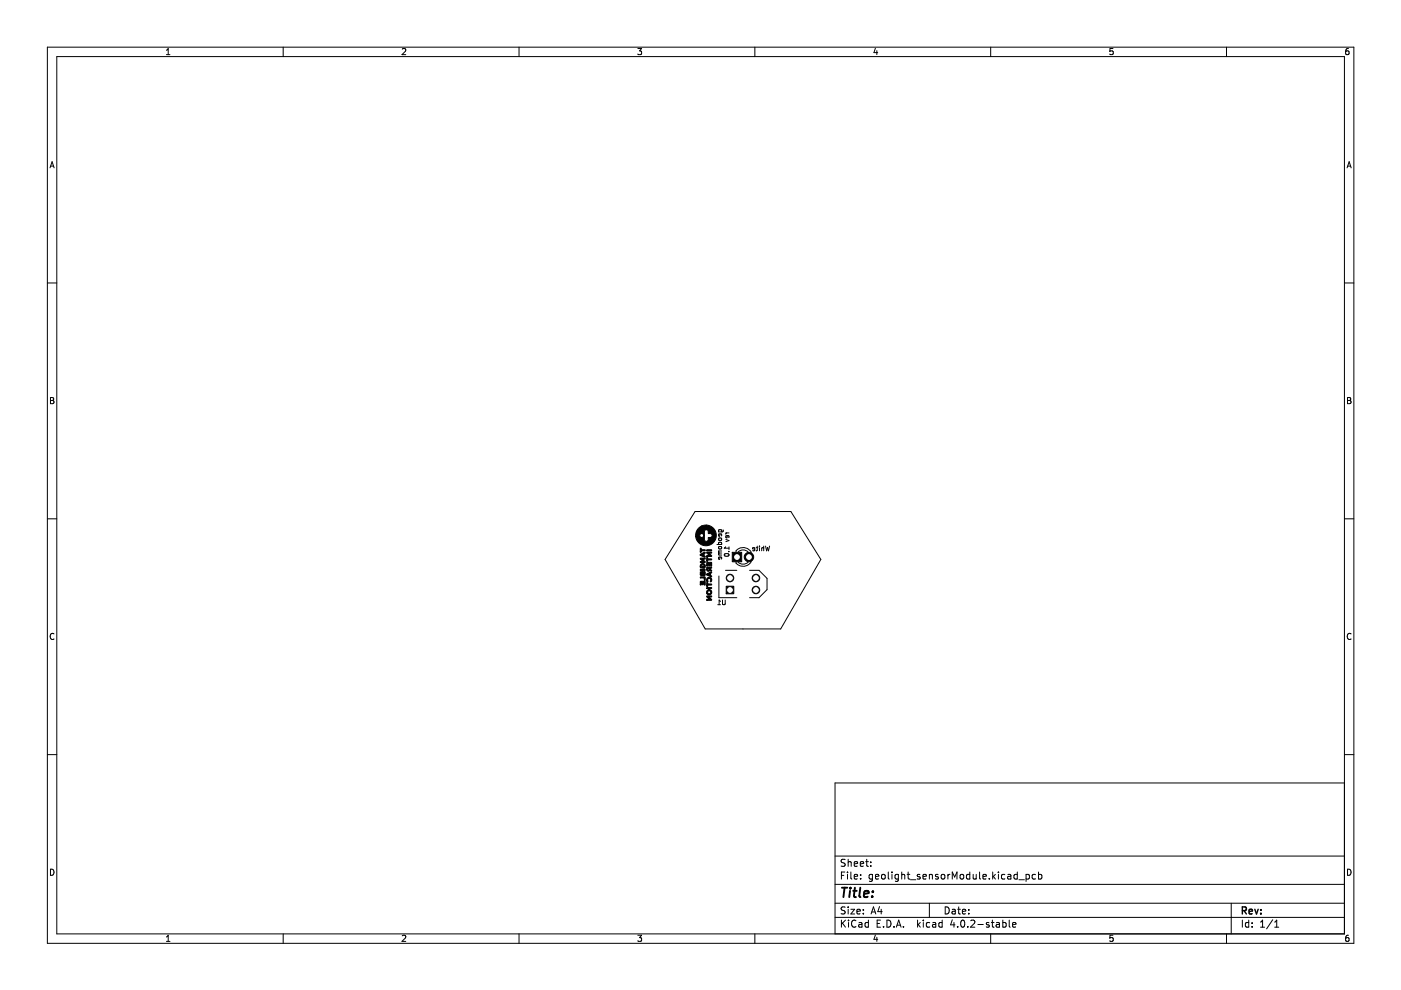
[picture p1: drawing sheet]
<svg xmlns="http://www.w3.org/2000/svg" width="297mm" height="210mm" viewBox="0 0 297 210" stroke-linecap="round" stroke-linejoin="round" font-family="sans-serif">
<g fill="none" stroke="#000" stroke-width=".21">
<path d="M10 10h277v190h-277zM12 12h273v186h-273zM35.3 11.6h.7M35.3 10.7l.4-.4v1.3M60 10v2M85.3 10.4l.5-.1 .2 .4-.8 .9h.8M110 10v2M135.2 10.3h.8l-.4 .5 .4 .1v.6l-.2 .1-.6-.1M160 10v2M185.6 10.2l-.3 1h.8M185.9 10.7v.9M210 10v2"/>
<path d="M236 10.3h-.6l-.1 .6 .6-.1 .1 .7-.2 .1-.5-.1M260 10v2M285.9 10.3l-.4 .1-.1 .2-.1 .7 .2 .3 .5-.1-.1-.7h-.4l-.2 .2M10.6 35.6l.4-1.3 .5 1.3M10.7 35.2h.7M285.6 35.6l.4-1.3 .5 1.3M285.7 35.2h.7M10 60h2M285 60h2M10.7 84.3h.4l.3 .2-.3 .4 .3 .1v.3l-.2 .3h-.5zM10.7 84.9h.4M285.7 84.3h.4l.3 .2-.3 .4 .3 .1v.3l-.2 .3h-.5z"/>
<path d="M285.7 84.9h.4M10 110h2M147.4 108.5h20.3l6.3 10.1-8.5 14.8h-16l-8.5-14.8zM152 115.4h1M152.3 116.8h.7M152.4 116l.4-.1 .2 .3-.2 .2h-.3l-.2-.2zM152.4 112.8l-.1-.3 .2-.2 .5 .1v.4M152.4 115.4l-.1-.2 .2-.2 .5 .1v.3M152.4 114.1h.5l.1 .4h-.6zM152.4 116.8l-.1 .3 .2 .2M152.5 117.3l-.1 .3 .6 .1M152.5 117.3h.5"/>
<path d="M152.7 113.2l-.1 .5-.2-.1-.1-.3 .2-.1 .5 .1v.3M152.7 118.1l-.1 .5-.2-.1-.1-.2 .2-.2 .5 .1v.3M153.3 112.3v.3l-.1 .2h-.9M153.7 117.5a.48 .48 0 0 1 .5-.2 .48 .48 0 0 1 .3 .5 .49 .49 0 0 1-.6 .2 .49 .49 0 0 1-.3-.5zM153.8 115.9l-.2 .3h1M153.9 113h.7M153.9 114.4l.7 .2-.7 .2M154.1 113l-.2 .3M154.2 113.6l-.1 .4h-.2v-.3l.1-.1h.5v.4M154.5 116.9h.1M154.6 115.9v.6M156.1 117a1.73 1.73 0 0 1 2.9-.3l.3 .4"/>
<path d="M156.1 119.2v.2M156.5 117a1.48 1.48 0 0 1 2.1 0M158.6 119.2a1.55 1.55 0 0 1-2.1 0M159.3 119.1a2 2 0 0 1-3.2 .3M160 116.5l-.5-.1 .1-.2 .3-.1 .1 .2v.4h-.4M160.3 116.1h.4M160.5 115.8v.8l-.2 .2M161 115.8v.1M161 116.1v.7M161.9 115.8v1M161.9 116.2h-.4v.6M162.3 115.8l.2 1 .2-.7 .2 .7 .3-1"/>
<path d="M285 110h2M11.4 134.4a.58 .58 0 0 0-.8 .5 .58 .58 0 0 0 .8 .6M152.2 128.2h.6M152.4 122.1v4.6h3.8M152.8 127.5l-.3-.3v1M153.2 127.2v.8l.2 .2 .4-.2v-.8M153.8 120.9h2.4M158.9 120.9h2l1.7 1.7v2.4l-1.7 1.7h-2M286.4 134.4a.58 .58 0 0 0-.8 .5 .58 .58 0 0 0 .8 .6M10 160h2M285 166h-108v32M285 160h2"/>
<path d="M10.7 184.3a.66 .66 0 0 1 .8 .6 .66 .66 0 0 1-.8 .7zM35.3 198.7l.4-.4v1.3M35.3 199.6h.7M60 198v2M85.3 198.4l.5-.1 .2 .4-.8 .9h.8M110 198v2M135.2 198.3h.8l-.4 .5 .4 .1v.6l-.2 .1-.6-.1M160 198v2M177 194.5h108M177 191.5h108M177 187.5h108M177 181.5h108"/>
<path d="M178.4 195.1v1.5M178.4 185.6h.5M178.6 195.7l.7 .9M179.1 184.9h-.7v1.5M179.2 192.4l-.6-.1-.2 .1v.5l.6 .2 .2 .4-.3 .3-.6-.1M179.2 182.3l-.6-.1-.2 .1v.5l.6 .2 .2 .4-.3 .3-.6-.1M179.3 195.1l-.9 .8M179.7 184.9v.1M179.7 185.4v1M179.8 182.2v1.5M179.8 192.3v.1M179.8 192.8v1"/>
<path d="M179.8 182.8l.2-.1 .4 .1 .1 .9M179.9 195.1v.1M179.9 195.6v1M180.4 192.8h.8l-.8 1h.8M180.4 184.9v1.3l.2 .2M181.1 185.9l.7-.2v-.2l-.5-.1-.2 .2 .1 .7h.6M181.1 183.2l.7-.2v-.2l-.5-.1-.2 .2 .1 .7h.6M181.5 195.2a.71 .71 0 0 0-1 .5 .71 .71 0 0 0 .7 .9l.3-.2M181.7 193.3l.7-.2-.1-.2-.4-.1-.2 .2 .1 .7h.5M182.1 195.7h.6l.1 .9M182.4 183.2l.7-.2-.1-.2-.4-.1-.2 .2 .1 .7h.5M182.5 186.2v.2"/>
<path d="M182.5 185.5v.1M182.8 195.9l-.5 .1-.3 .2 .3 .4 .5-.1M183 193.6v.2M183 192.9v.1M183.5 182.7h.6M183.8 182.2v1.3l.3 .2M184.1 195.7l-.4-.1-.3 .3 .1 .6h.6M184.1 195.1v1.5M184.6 183.5v.2M184.6 182.8v.1M184.7 193.8l.5-1.5 .5 1.5M184.8 193.4h.7"/>
<path d="M185 185.5l-.5-.1-.2 .3 .1 .6h.6M185 185.4v1.2l-.3 .3-.4-.1M185.6 198.2l-.3 1h.8M185.6 185.9l.7-.2v-.2l-.5-.1-.2 .2 .1 .7h.6M185.9 198.7v.9M186 195.8h.5M186.5 192.2l-.4 1.1h.9M186.7 195.1h-.7v1.5h.7M186.8 192.8v1M187 185.5l.2-.1 .4 .1 .1 .6-.2 .2-.3 .1-.2-.2zM187.3 196.4v.2M188 195.1a.76 .76 0 0 1 .9 .7 .76 .76 0 0 1-.9 .8z"/>
<path d="M188.3 184.9v1.3l.2 .2M189.1 184.9v.1M189.1 185.4v1M189.5 196.4v.2M190 196.6l.5-1.5 .5 1.5M190.2 196.2h.7M190.5 185.4v1.2l-.3 .3-.4-.1M190.5 185.5l-.5-.1-.2 .3 .1 .6h.6M191.2 185.5l.2-.1 .4 .1v.9M191.2 184.9v1.5M191.5 196.4v.2M192.3 185.4h.6"/>
<path d="M192.5 184.9v1.3l.4 .2M193 186.5h1.2M194.5 195.1v1.5M194.7 196l.4 .6M195 185.5l-.3-.1-.2 .2v.2l.5 .2v.3h-.5M195.1 195.6l-.6 .6M195.7 185.9l.7-.2-.1-.2-.4-.1-.2 .2 .1 .7h.5M195.8 195.1v.1M195.8 195.6v1M197 185.5l.3-.1 .3 .1 .1 .9M197 185.4v1M197 191.5v3"/>
<path d="M197.1 195.7l-.4-.1-.3 .3 .1 .6h.6M197.8 195.7h.5l.1 .9M198.4 195.9l-.5 .1-.2 .2 .2 .4 .5-.1M198.9 185.5l-.4-.1-.2 .2 .1 .2 .5 .2v.3h-.6M199.6 185.5l.2-.1 .5 .1v.6l-.1 .2-.4 .1-.2-.2zM199.8 195.7l-.5-.1-.3 .3 .2 .6h.6M199.8 195.1v1.5M200.4 192.3a.76 .76 0 0 1 .9 .7 .76 .76 0 0 1-.9 .8zM201 185.4v1M201.4 185.4l-.4 .3M201.9 192.9h.6v.9M201.9 195l-.4 1.1h1"/>
<path d="M201.9 186.4v-1.5l.5 1.1 .5-1.1v1.5M202.3 195.6v1M202.5 193.1l-.5 .1-.2 .2 .2 .4 .5-.1M203 192.8h.6M203 196.4v.2M203.3 192.3v1.3l.3 .2M203.6 185.5l.2-.1 .5 .1v.6l-.1 .2-.4 .1-.2-.2zM203.8 195.2l.2-.1a.8 .8 0 0 1 .6 .7 .8 .8 0 0 1-.6 .8l-.3-.6zM204 193.3l.8-.2-.1-.2-.4-.1-.3 .2 .1 .7h.6M205.2 196.4v.2M205.4 193.6v.2M205.4 192.9v.1"/>
<path d="M205.6 185.5l-.4-.1-.3 .3 .1 .6h.6M205.6 184.9v1.5M205.8 195.2l.6-.1 .3 .4-.9 1.1h.9M206.3 185.4l.1 .9 .4 .1 .2-.2M207 185.4v1M207.3 196h1.2M207.7 184.9v1.3l.2 .2M208.4 185.9l.7-.2-.1-.2-.4-.1-.2 .2 .1 .7h.5M209.7 195.7l-.4-.1-.2 .2 .1 .2 .5 .2v.3h-.6M209.8 186.2v.2M210 198v2M210.2 195.6h.6"/>
<path d="M210.4 195.1v1.3l.4 .2M210.5 184.9v1.5M210.6 185.8l.4 .6M211 185.4l-.5 .6M211.3 195.7h.5l.1 .9M211.7 184.9v.1M211.7 185.4v1M211.9 195.9l-.5 .1-.2 .2 .2 .4 .5-.1M212.6 195.7l.4-.1 .3 .3-.1 .6h-.6M212.6 195.1v1.5M213 185.5l-.4-.1-.3 .3 .2 .6h.5M213.7 185.5h.6v.9"/>
<path d="M214 195.1v1.3l.2 .2M214.3 185.7l-.5 .1-.2 .2 .2 .4 .5-.1M214.7 196.1l.7-.2-.1-.2-.4-.1-.2 .2 .1 .7h.5M215.7 185.5l-.4-.1-.3 .3 .1 .6h.6M215.7 184.9v1.5M216 186.5h1.2M217.5 185.5l.5-.1 .3 .3-.2 .6h-.6M217.5 185.4v1.5M219.5 185.5l-.4-.1-.3 .3 .2 .6h.5M220.2 185.5l.4-.1 .3 .3-.1 .6h-.6M220.2 184.9v1.5M236 198.3h-.6l-.1 .6h.6l.1 .6-.2 .1-.5-.1"/>
<path d="M260 198v2M261 191.5v6.5M263.4 195.1v1.5M264.8 195.7l-.5-.1-.3 .3 .2 .6h.6M264.8 195.1v1.5M265.5 196.4v.2M265.5 195.7v.1M267.3 196.6h.8M267.3 195.5l.4-.4v1.5M269.8 195l-1.3 1.9M270.3 196.6h.8M270.3 195.5l.4-.4v1.5"/>
<path d="M285.7 184.3a.66 .66 0 0 1 .8 .6 .66 .66 0 0 1-.8 .7zM285.9 198.3l-.4 .1-.1 .2-.1 .7 .2 .3 .5-.1-.1-.6-.4-.1-.2 .2"/>
</g>
<path d="M263.4 193.1l.7-.1 .2-.2-.1-.4-.8-.1v1.5M263.8 193.1l.5 .7M264.8 193.3l.7-.2v-.2l-.5-.1-.2 .2 .1 .7h.6M266 192.8l.4 1 .4-1M267.3 193.6v.2M267.3 192.9v.1" fill="none" stroke="#000" stroke-width=".3"/>
<path d="M178.5 188.2h1.1M179.1 188.2l-.3 2M180.2 188.9l-.1 1.3M180.3 188.2v.2M180.9 188.9h.8M181.3 188.2l-.3 1.7 .1 .2 .4 .1M182.4 188.2l-.2 1.7 .2 .3M183.2 189.5l1-.1-.1-.4-.5-.1-.4 .3v.9h.8M184.9 190v.2M185.1 189l-.1 .2" fill="none" stroke="#000" stroke-width=".4"/>
<g fill="#000" stroke="#000" stroke-width=".21">
<path d="M148.1 112l.7-.5-.1 1.6a.41 .41 0 0 0-.3 .7 .41 .41 0 0 0 .7-.1 .41 .41 0 0 0-.3-.6v-1.6l.9-.2v1l-.3 .3v1.9a.43 .43 0 0 0 .5 .2 .43 .43 0 0 0 .3-.5v-.2l.7-.2 .1-.3-.3-.3-.5-.1-.1-.6-.4-.2v-1l1.2 .4 .7 .9 .3 1.2-.5 1.1a2.19 2.19 0 0 1-3.2 .2 2.19 2.19 0 0 1-.1-3.1z" fill-rule="evenodd"/>
<path d="M148.5 117.5l.6-.3v.3l-.4 .1 .4 .2v-.6l.4-.1v.2l-.2 .1v.5l.2 .2-1-.3z" fill-rule="evenodd"/>
<path d="M148.5 116.3h.2v.3h.7l.1 .1-.8 .1v.3h-.2z" fill-rule="evenodd"/>
<path d="M148.5 118.4h1v.2h-.6l.6 .4v.2l-1 .1v-.2l.6-.1-.6-.4z" fill-rule="evenodd"/>
<path d="M149.9 119.3l.9-.1 .1 .8h-.2v-.5h-.2l-.2 .5-.1-.5h-.2v.5h-.1z" fill-rule="evenodd"/>
<path d="M149.9 118.2h.1v.3h.8l.1 .2h-.9v.3h-.1z" fill-rule="evenodd"/>
<path d="M149.9 116.6h.9l.1 .1-1 .1z" fill-rule="evenodd"/>
<path d="M149.9 117.1h1l-.1 .2h-.6l.7 .5v.2h-1v-.2h.6l-.6-.5z" fill-rule="evenodd"/>
<path d="M155.3 117.1h2v2h-2z" fill-rule="evenodd"/>
<path d="M148.6 119.7l.4-.2 .4 .1 .1 .4-.1 .4h-.5l.1-.4 .1 .3 .2-.2v-.3l-.3-.1-.3 .2 .1 .5h-.2l-.1-.4z" fill-rule="evenodd"/>
<path d="M148.5 123.3h1v.7h-.2v-.5h-.2l-.1 .5-.1-.5h-.2v.5h-.2z" fill-rule="evenodd"/>
<path d="M148.5 121.3l.4-.1v.3h-.2l.1 .3 .1-.6h.4v.3h-.2l.1 .4 .1-.7 .2 .1v.6l-.3 .2a.26 .26 0 0 0-.2-.2 .26 .26 0 0 0-.3 .2l-.2-.2z" fill-rule="evenodd"/>
<path d="M148.5 120.7h.9l.1 .1-1 .2z" fill-rule="evenodd"/>
<path d="M148.5 122.3h1v.7h-.2v-.5h-.8z" fill-rule="evenodd"/>
<path d="M149.9 123.5h.1v.3h.8l.1 .2-.9 .1-.1 .3z" fill-rule="evenodd"/>
<path d="M149.9 120.3l.4-.1v.3h-.3l.2 .4 .1-.1v-.6l.6 .1v.1l-.4 .1 .1 .2 .3 .4-.4-.2a.46 .46 0 0 1-.6 0 .46 .46 0 0 1 0-.6z" fill-rule="evenodd"/>
<path d="M149.8 121.7l.6-.3v.2l-.3 .2 .3 .1v-.5l.4-.1 .1 .1-.2 .1v.5l.2 .3-1-.4z" fill-rule="evenodd"/>
<path d="M150 122.6a.51 .51 0 0 1 .8-.1 .51 .51 0 0 1-.2 .8l.1-.4a.37 .37 0 0 0-.6-.2 .37 .37 0 0 0 0 .6h-.2l-.1-.2z" fill-rule="evenodd"/>
<path d="M149.9 124.6h.9l.1 .1-1 .1z" fill-rule="evenodd"/>
<path d="M149.9 126.4h1l-.1 .2h-.6l.7 .5v.2h-1v-.2h.6l-.6-.5z" fill-rule="evenodd"/>
<path d="M150 125.2l.4-.2v.3h-.2a.32 .32 0 0 0-.1 .5 .32 .32 0 0 0 .5-.1 .32 .32 0 0 0-.2-.4v-.3l.3 .1 .2 .6-.2 .3-.5 .1a.57 .57 0 0 1-.2-.9z" fill-rule="evenodd"/>
<path d="M154 124.3h1.6v1.6h-1.6z" fill-rule="evenodd"/>
<circle cx="158.8" cy="118.1" r="1"/>
<circle cx="154.8" cy="122.6" r=".8"/>
<circle cx="160.3" cy="122.6" r=".8"/>
<circle cx="160.3" cy="125.1" r=".8"/>
</g>
<g fill="#fff" stroke="#fff" stroke-width=".21">
<circle cx="156.3" cy="118.1" r=".5"/>
<circle cx="158.8" cy="118.1" r=".5"/>
<circle cx="154.8" cy="125.1" r=".5"/>
<circle cx="154.8" cy="122.6" r=".5"/>
<circle cx="160.3" cy="122.6" r=".5"/>
<circle cx="160.3" cy="125.1" r=".5"/>
</g>
</svg>
